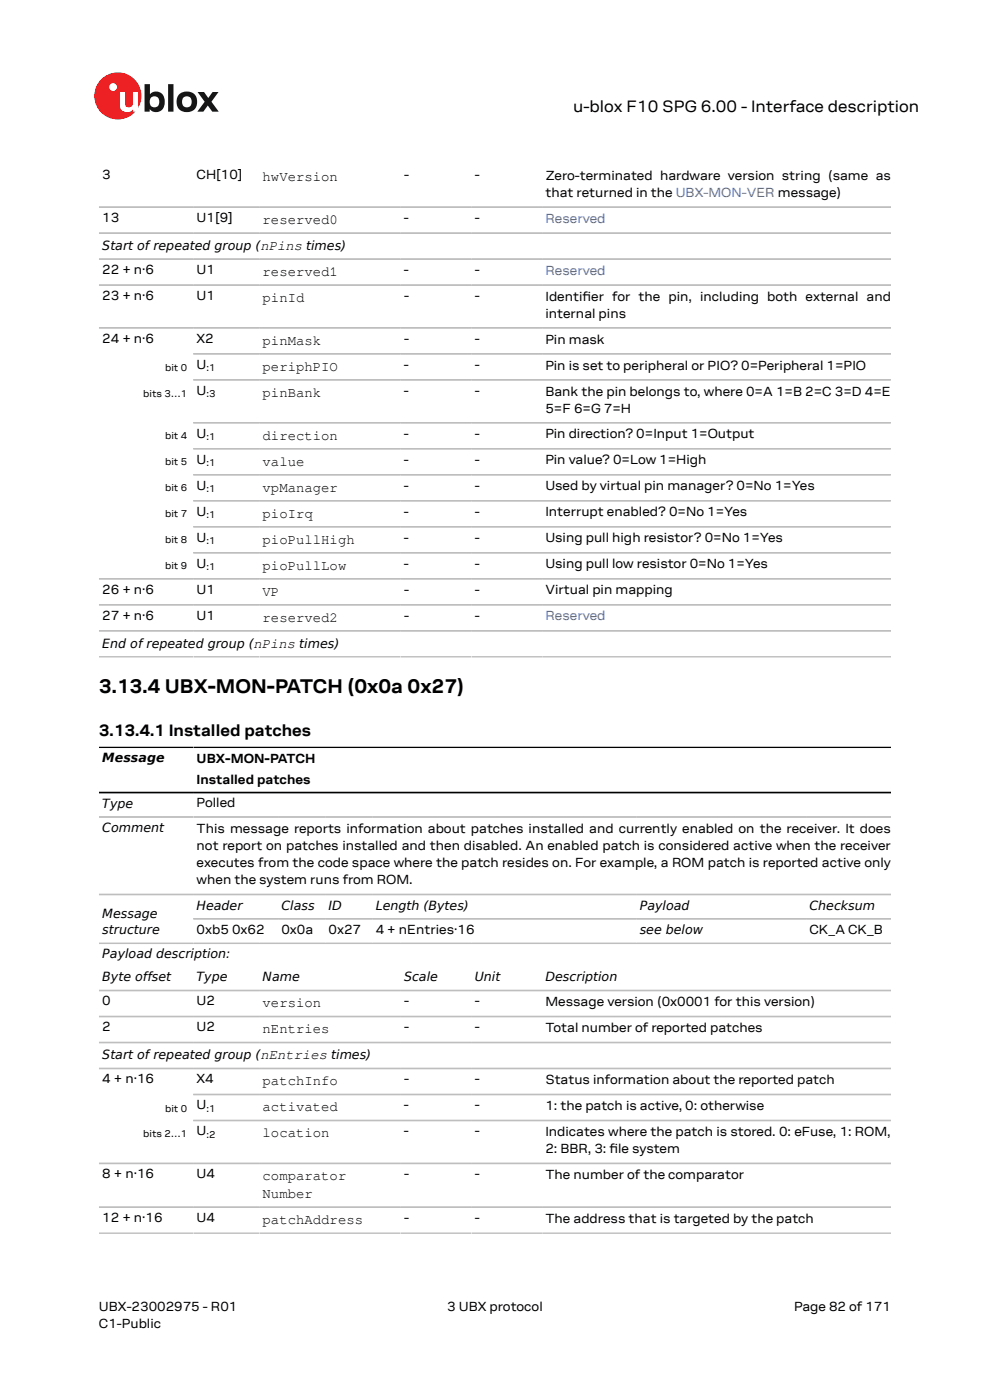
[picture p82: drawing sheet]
<svg xmlns="http://www.w3.org/2000/svg" width="210mm" height="297mm" viewBox="0 0 210 297" stroke-linecap="round" stroke-linejoin="round" font-family="sans-serif">
<defs><g id="words">
<text font-size="4.2" x="21" y="147">3.13.4 UBX-MON-PATCH (0x0a 0x27)</text>
<g font-size="3.5">
<text x="121.6" y="23.7">u-blox F10 SPG 6.00 - Interface description</text>
<text x="21" y="156.1">3.13.4.1 Installed patches</text>
</g>
<g font-size="3">
<text x="55.7" y="38.4">hwVersion</text>
<text x="55.7" y="47.5">reserved0</text>
<text x="55.7" y="58.5">reserved1</text>
<text x="55.7" y="64">pinId</text>
<text x="55.7" y="73.1">pinMask</text>
<text x="55.7" y="78.6">periphPIO</text>
<text x="55.7" y="84.1">pinBank</text>
<text x="55.7" y="93.2">direction</text>
<text x="55.7" y="98.8">value</text>
<text x="55.7" y="104.3">vpManager</text>
<text x="55.7" y="109.8">pioIrq</text>
<text x="55.7" y="115.3">pioPullHigh</text>
<text x="55.7" y="120.8">pioPullLow</text>
<text x="55.7" y="126.3">VP</text>
<text x="55.7" y="131.9">reserved2</text>
<text x="55.7" y="213.7">version</text>
<text x="55.7" y="219.2">nEntries</text>
<text x="55.7" y="230.2">patchInfo</text>
<text x="55.7" y="235.7">activated</text>
<text x="55.7" y="241.2">location</text>
<text x="55.7" y="250.3">comparator</text>
<text x="55.7" y="254.1">Number</text>
<text x="55.7" y="259.6">patchAddress</text>
</g>
<g font-size="2.8">
<text x="21.7" y="38">3</text>
<text x="41.7" y="38">CH[10]</text>
<text x="85.7" y="38">-</text>
<text x="100.7" y="38">-</text>
<text x="115.7" y="38.1">Zero-terminated hardware version string (same as</text>
<text x="115.7" y="41.8">that returned in the UBX-MON-VER message)</text>
<text x="21.7" y="47.1">13</text>
<text x="41.7" y="47.1">U1[9]</text>
<text x="85.7" y="47.1">-</text>
<text x="100.7" y="47.1">-</text>
<text x="21.7" y="58.1">22 + n·6</text>
<text x="41.7" y="58.1">U1</text>
<text x="85.7" y="58.1">-</text>
<text x="100.7" y="58.1">-</text>
<text x="21.7" y="63.6">23 + n·6</text>
<text x="41.7" y="63.6">U1</text>
<text x="85.7" y="63.6">-</text>
<text x="100.7" y="63.6">-</text>
<text x="115.7" y="63.8">Identifer for the pin, including both external and</text>
<text x="123.6" y="63.8">i</text>
<text x="115.7" y="67.4">internal pins</text>
<text x="21.7" y="72.7">24 + n·6</text>
<text x="41.7" y="72.7">X2</text>
<text x="85.7" y="72.7">-</text>
<text x="100.7" y="72.7">-</text>
<text x="115.7" y="72.9">Pin mask</text>
<text x="41.7" y="78.3">U</text>
<text x="41.7" y="83.8">U</text>
<text x="85.7" y="78.3">-</text>
<text x="85.7" y="83.8">-</text>
<text x="100.7" y="78.3">-</text>
<text x="100.7" y="83.8">-</text>
<text x="115.7" y="78.4">Pin is set to peripheral or PIO? 0=Peripheral 1=PIO</text>
<text x="115.7" y="83.9">Bank the pin belongs to, where 0=A 1=B 2=C 3=D 4=E</text>
<text x="115.7" y="87.6">5=F 6=G 7=H</text>
<text x="41.7" y="92.9">U</text>
<text x="85.7" y="92.9">-</text>
<text x="100.7" y="92.9">-</text>
<text x="115.7" y="93">Pin direction? 0=Input 1=Output</text>
<text x="41.7" y="98.4">U</text>
<text x="85.7" y="98.4">-</text>
<text x="100.7" y="98.4">-</text>
<text x="115.7" y="98.5">Pin value? 0=Low 1=High</text>
<text x="41.7" y="103.9">U</text>
<text x="85.7" y="103.9">-</text>
<text x="100.7" y="103.9">-</text>
<text x="115.7" y="104">Used by virtual pin manager? 0=No 1=Yes</text>
<text x="41.7" y="109.4">U</text>
<text x="85.7" y="109.4">-</text>
<text x="100.7" y="109.4">-</text>
<text x="115.7" y="109.6">Interrupt enabled? 0=No 1=Yes</text>
<text x="41.7" y="114.9">U</text>
<text x="85.7" y="114.9">-</text>
<text x="100.7" y="114.9">-</text>
<text x="115.7" y="115.1">Using pull high resistor? 0=No 1=Yes</text>
<text x="21.7" y="126">26 + n·6</text>
<text x="41.7" y="120.5">U</text>
<text x="41.7" y="126">U1</text>
<text x="85.7" y="120.5">-</text>
<text x="85.7" y="126">-</text>
<text x="100.7" y="120.5">-</text>
<text x="100.7" y="126">-</text>
<text x="115.7" y="120.6">Using pull low resistor 0=No 1=Yes</text>
<text x="21.7" y="131.5">27 + n·6</text>
<text x="41.7" y="131.5">U1</text>
<text x="85.7" y="131.5">-</text>
<text x="100.7" y="131.5">-</text>
<text x="115.7" y="126.1">Virtual pin mapping</text>
<text x="41.7" y="161.9">UBX-MON-PATCH</text>
<text x="41.7" y="166.4">Installed patches</text>
<text x="41.7" y="171.3">Polled</text>
<text x="41.7" y="176.6">This message reports information about patches installed and currently enabled on the receiver. It does</text>
<text x="41.7" y="180.3">not report on patches installed and then disabled. An enabled patch is considered active when the receiver</text>
<text x="41.7" y="184">executes from the code space where the patch resides on. For example, a ROM patch is reported active only</text>
<text x="41.7" y="187.6">when the system runs from ROM.</text>
<text x="41.7" y="198.1">0xb5 0x62</text>
<text x="59.7" y="198.1">0x0a</text>
<text x="69.7" y="198.1">0x27</text>
<text x="79.7" y="198.1">4 + nEntries·16</text>
<text x="171.7" y="198.1">CK_A CK_B</text>
<text x="21.7" y="213.3">0</text>
<text x="41.7" y="213.3">U2</text>
<text x="85.7" y="213.3">-</text>
<text x="100.7" y="213.3">-</text>
<text x="115.7" y="213.4">Message version (0x0001 for this version)</text>
<text x="21.7" y="218.8">2</text>
<text x="41.7" y="218.8">U2</text>
<text x="85.7" y="218.8">-</text>
<text x="100.7" y="218.8">-</text>
<text x="115.7" y="219">Total number of reported patches</text>
<text x="21.7" y="229.8">4 + n·16</text>
<text x="41.7" y="229.8">X4</text>
<text x="85.7" y="229.8">-</text>
<text x="100.7" y="229.8">-</text>
<text x="115.7" y="230">Status information about the reported patch</text>
<text x="41.7" y="235.4">U</text>
<text x="85.7" y="235.4">-</text>
<text x="100.7" y="235.4">-</text>
<text x="115.7" y="235.5">1: the patch is active, 0: otherwise</text>
<text x="41.7" y="240.9">U</text>
<text x="85.7" y="240.9">-</text>
<text x="100.7" y="240.9">-</text>
<text x="115.7" y="241">Indicates where the patch is stored. 0: eFuse, 1: ROM,</text>
<text x="115.7" y="244.7">2: BBR, 3: fle system</text>
<text x="129.3" y="244.7">i</text>
<text x="21.7" y="250">8 + n·16</text>
<text x="41.7" y="250">U4</text>
<text x="85.7" y="250">-</text>
<text x="100.7" y="250">-</text>
<text x="115.7" y="250.1">The number of the comparator</text>
<text x="21.7" y="259.2">12 + n·16</text>
<text x="41.7" y="259.2">U4</text>
<text x="85.7" y="259.2">-</text>
<text x="100.7" y="259.2">-</text>
<text x="115.7" y="259.4">The address that is targeted by the patch</text>
<text x="21" y="278">UBX-23002975 - R01</text>
<text x="21" y="281.8">C1-Public</text>
<text x="94.9" y="278">3 UBX protocol</text>
<text x="168.4" y="278">Page 82 of 171</text>
</g>
<g font-size="2.8" fill="#4664b4">
<text x="115.7" y="47.2">Reserved</text>
<text x="115.7" y="58.3">Reserved</text>
<text x="115.7" y="131.5">Reserved</text>
</g>
<g font-size="2.7">
<text x="21.7" y="53">Start of repeated group (nPins times)</text>
<text x="21.7" y="137.4">End of repeated group (nPins times)</text>
<text x="21.7" y="161.7">Message</text>
<text x="21.7" y="171.3">Type</text>
<text x="21.7" y="176.5">Comment</text>
<text x="21.7" y="194.7">Message</text>
<text x="41.7" y="193">Header</text>
<text x="59.7" y="193">Class</text>
<text x="69.7" y="193">ID</text>
<text x="79.7" y="193">Length (Bytes)</text>
<text x="135.7" y="193">Payload</text>
<text x="171.7" y="193">Checksum</text>
<text x="21.7" y="198.1">structure</text>
<text x="21.7" y="203.3">Payload description:</text>
<text x="135.7" y="198.1">see below</text>
<text x="21.7" y="208.1">Byte offset</text>
<text x="41.7" y="208.1">Type</text>
<text x="55.7" y="208.1">Name</text>
<text x="85.7" y="208.1">Scale</text>
<text x="100.7" y="208.1">Unit</text>
<text x="115.7" y="208.1">Description</text>
<text x="21.7" y="224.7">Start of repeated group (nEntries times)</text>
</g>
<g font-size="2.1">
<text x="35" y="78.8">bit 0</text>
<text x="43.8" y="78.8">:1</text>
<text x="30.4" y="84.1">bits 3…1</text>
<text x="43.8" y="84.3">:3</text>
<text x="35" y="93.2">bit 4</text>
<text x="43.8" y="93.4">:1</text>
<text x="35" y="98.7">bit 5</text>
<text x="43.8" y="98.9">:1</text>
<text x="35" y="104.3">bit 6</text>
<text x="43.8" y="104.4">:1</text>
<text x="35" y="109.8">bit 7</text>
<text x="43.8" y="110">:1</text>
<text x="35" y="115.3">bit 8</text>
<text x="43.8" y="115.5">:1</text>
<text x="35" y="120.8">bit 9</text>
<text x="43.8" y="121">:1</text>
<text x="35" y="235.9">bit 0</text>
<text x="43.8" y="235.9">:1</text>
<text x="30.4" y="241.2">bits 2…1</text>
<text x="43.8" y="241.4">:2</text>
</g>
</g></defs>
<circle cx="25" cy="20.4" r="5" fill="#ed2023"/>
<circle cx="24" cy="18.5" r=".83" fill="#fff"/>
<g fill="#151516">
<path d="M35.7 17.9h1.1v5.8h-1.1z"/>
<path d="M41.9 19.5h1.4l.9 1.3 .9-1.3h1.3l-1.6 2.1 1.6 2.1h-1.4l-.9-1.3-1 1.3h-1.2l1.5-2.1z"/>
<path d="M32 20.7a1.17 1.17 0 0 0-.1 1.5 1.17 1.17 0 0 0 1.4 .4 1.16 1.16 0 0 0 .4-1.6 1.16 1.16 0 0 0-1.7-.3zM30.7 17.9h1.1v2.1a1.82 1.82 0 0 1 2.2-.4 1.82 1.82 0 0 1 .9 2 1.83 1.83 0 0 1-1 2 1.83 1.83 0 0 1-2.1-.5v.6h-1.1z"/>
<path d="M38.9 20.7a1.18 1.18 0 0 0-.2 1.5 1.18 1.18 0 0 0 1.5 .4 1.18 1.18 0 0 0 .4-1.5 1.18 1.18 0 0 0-1.5-.5zM37.4 21.6a2.25 2.25 0 0 1 4.5 0 2.25 2.25 0 0 1-4.5 0z"/>
</g>
<path d="M25.4 19.5h1.1v2.5a.84 .84 0 0 0 1 .8 .84 .84 0 0 0 .7-1v-2.3h1.1v4.2h-1.1v-.5a1.59 1.59 0 0 1-1.8 .5 1.59 1.59 0 0 1-1-1.5z" fill="#fff"/>
<g fill="none" stroke="#bebebe" stroke-width=".35">
<path d="M21 43.9h168M21 49.4h168M21 54.9h168M21 60.5h168M21 69.6h168M41 75.1h148M41 80.6h148M41 89.7h148M41 95.2h148M41 100.7h148M41 106.3h148M41 111.8h148"/>
<path d="M41 117.3h148M21 122.8h168M21 128.3h168M21 133.8h168M21 139.4h168M21 173.3h168M21 189.8h168M41 194.9h148M21 200.1h168M21 210.1h168M21 215.6h168M21 221.2h168"/>
<path d="M21 226.7h168M41 237.7h148M41 232.2h148M21 246.8h168M21 256.1h168M21 261.6h168"/>
</g>
<path d="M21 158.5h168M21 168.1h168" fill="none" stroke="#000" stroke-width=".35"/>
<use href="#words"/>
</svg>
